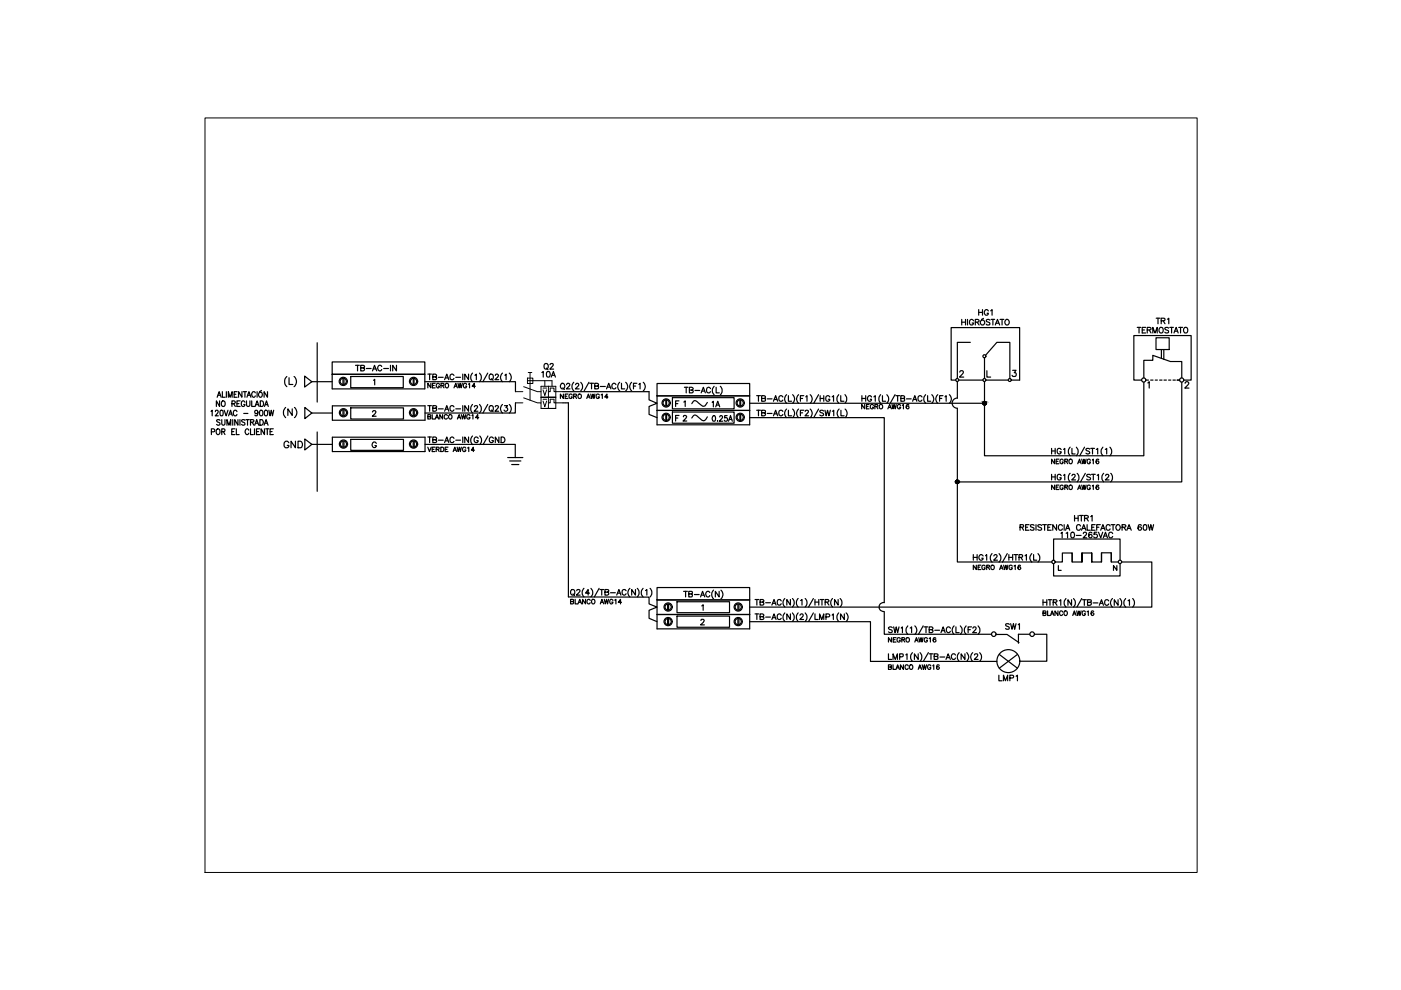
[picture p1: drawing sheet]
<svg xmlns="http://www.w3.org/2000/svg" width="297mm" height="210mm" viewBox="0 0 297 210" stroke-linecap="round" stroke-linejoin="round" font-family="sans-serif">
<defs><g id="words">
<g font-size="4.4">
<text x="114.3" y="79.7">Q2</text>
<text x="59.3" y="96.3">GND</text>
<text x="212.4" y="134.8">SW1</text>
</g>
<g font-size="4">
<text x="206.7" y="68.1">HG1</text>
<text x="244.1" y="69.8">TR1</text>
<text x="113.9" y="81.1">10A</text>
<text x="149.9" y="87.5">1A</text>
<text x="78" y="96">G</text>
</g>
</g></defs>
<!-- layer: FO-Texto -->
<g fill="none" stroke="#000" stroke-width=".25">
<path d="M75.4 77.5h.8M75.8 77.5v1.1M76.5 78h.7l.1-.3-.1-.2h-.7v1.1l.7-.1 .1-.3-.3-.2M77.7 78.1h1M79 78.6l.4-1.1 .5 1.1M79.1 78.2h.6M80.9 77.7a.44 .44 0 0 0-.5-.2 .44 .44 0 0 0-.3 .4v.3a.43 .43 0 0 0 .3 .4 .43 .43 0 0 0 .5-.3M81.4 78.1h1M82.8 77.5v1.1M84.1 77.5v1.1l-.8-1.1v1.1M90.7 79.3h.8M91.1 79.3v1.2"/>
<path d="M91.8 79.9l.7-.1 .1-.2-.3-.3h-.5v1.2l.7-.1 .1-.3-.3-.2M92.9 80h1.1M96.3 79.6a.43 .43 0 0 0-.5-.3 .43 .43 0 0 0-.4 .5v.3a.44 .44 0 0 0 .4 .4 .44 .44 0 0 0 .5-.3M96.6 80h1M98.1 79.3v1.2M99.3 79.3v1.2l-.8-1.2v1.2M100.2 79.1a1.27 1.27 0 0 0 0 1.8M100.7 79.6l.3-.3v1.2M101.7 79.1a1.27 1.27 0 0 1 0 1.8M103.4 79.1l-1 1.8M105 79.6l.1-.2a.35 .35 0 0 1 .5 0 .35 .35 0 0 1-.1 .6l-.6 .5h.8M106.5 79.1a1.18 1.18 0 0 0 0 1.8"/>
<path d="M107 79.6l.3-.3v1.2M108 79.1a1.18 1.18 0 0 1 0 1.8M203.5 78.9l.1-.3h.4l.2 .4-.8 1h.9M203.9 67.7v1.2M203.9 68.3h.8M204.7 67.7v1.2M205.1 67.7v1.2M209.2 78.6v1.4h.8M213.2 67.9l.2-.2a.58 .58 0 0 1 .6 .6 .58 .58 0 0 1-.7 .6l-.3-.4zM214.7 78.5h.7l-.4 .5a.45 .45 0 0 1 .5 .5 .45 .45 0 0 1-.4 .4 .45 .45 0 0 1-.5-.3M241.1 69.4h.8M241.5 69.4v1.2"/>
<path d="M242.2 70h.4M242.9 69.4h-.7v1.2h.7M249.9 69.4h.8M251.1 69.5a.56 .56 0 0 1 .7 .5 .56 .56 0 0 1-.7 .6l-.2-.5zM44.7 87.2l.3-.2v1.2M44.8 91.6l.7-.1v-.5l-.7-.1v1.2M45.7 87.3a.3 .3 0 0 1 .4-.3 .3 .3 0 0 1 .1 .4l-.6 .8h.7M45.9 91.1l.2-.2a.62 .62 0 0 1 .6 .6 .62 .62 0 0 1-.6 .6l-.3-.4zM46 84.2l.5-1.2 .4 1.2M46.2 83.8h.5M46.6 85v1.2l-.7-1.2v1.2M46.6 89.1l-.2-.1-.5 .1 .7 .7-.2 .4-.5-.2"/>
<path d="M46.8 87h.4l.1 .2-.1 .9h-.4l-.1-.1zM47 85.2l.2-.2a.57 .57 0 0 1 .6 .6 .57 .57 0 0 1-.7 .5l-.2-.3zM47 89l.1 1 .2 .2 .4-.2v-1M47 91.5h.6l.1-.5-.7-.1v1.2M47.1 83v1.2h.6M47.4 91.5l.3 .6M47.5 87l.4 1.2 .4-1.2M48 83v1.2M48.1 90.2v-1.2l.4 1.2 .4-1.2v1.2M48.4 84.2v-1.2l.4 1.2 .4-1.2v1.2M48.5 88.2l.4-1.2 .4 1.2M48.6 87.8h.5"/>
<path d="M49.1 91.5h.5M49.2 85.6h.4l.3-.4-.3-.2h-.4v1.2M49.3 89v1.2M49.5 85.6l.4 .6M49.6 83.6h.4M49.8 90.9h-.7v1.2h.7M50.1 90.9v1.2h.6M50.2 87.3a.39 .39 0 0 0-.4-.3 .39 .39 0 0 0-.3 .4 .45 .45 0 0 0 .1 .7 .45 .45 0 0 0 .6-.1v-.1M50.2 85.6h.5M50.3 83h-.7v1.2h.7M50.4 89v1.2l-.6-1.2v1.2M50.9 89v1.2"/>
<path d="M50.9 85h-.7v1.2h.7M51.3 83v1.2l-.7-1.2v1.2M51.5 83h.8M51.7 87.7h.9M51.9 85.3a.39 .39 0 0 0-.4-.3 .39 .39 0 0 0-.3 .5v.3a.38 .38 0 0 0 .3 .4 .38 .38 0 0 0 .4-.4h-.2M51.9 89.1l-.2-.1-.5 .1 .7 .7-.2 .4-.5-.2M51.9 83v1.2M52.1 89h.8M52.3 85v1l.3 .2 .3-.2 .1-1M52.4 84.2l.4-1.2 .4 1.2M52.5 89v1.2M52.5 83.8h.5"/>
<path d="M52.7 91.2a.39 .39 0 0 0-.4-.3 .39 .39 0 0 0-.3 .5v.3a.39 .39 0 0 0 .3 .4 .39 .39 0 0 0 .4-.3M53.1 89.5h.6l.1-.3-.2-.2h-.5v1.2M53.1 90.9v1.2h.6M53.4 85v1.2h.6M53.5 89.5l.3 .7M54 90.9v1.2M54 90.2l.4-1.2 .4 1.2M54.1 86.2l.4-1.2 .4 1.2M54.1 83.3a.39 .39 0 0 0-.4-.3 .39 .39 0 0 0-.3 .5v.3a.39 .39 0 0 0 .3 .4 .39 .39 0 0 0 .4-.3M54.2 89.7h.5M54.3 85.8h.5M54.4 91.5h.4"/>
<path d="M54.5 83v1.2M54.7 87.4a.34 .34 0 0 1-.4 .3 .34 .34 0 0 1-.2-.5 .34 .34 0 0 1 .5 0l.1 .2a.59 .59 0 0 1-.4 .8l-.3-.2M55 83.2a.48 .48 0 0 1 .6 .5 .48 .48 0 0 1-.6 .4 .59 .59 0 0 1 0-.9zM55.1 90.9h-.7v1.2h.7M55.1 89a.61 .61 0 0 1 .7 .6 .61 .61 0 0 1-.7 .6zM55.2 85a.6 .6 0 0 1 .7 .6 .6 .6 0 0 1-.7 .6zM55.2 87h.1a.62 .62 0 0 1 .4 .6 .62 .62 0 0 1-.4 .6l-.2-.2-.1-.3zM55.4 82.8l-.4 .2M56 90.2l.4-1.2 .4 1.2M56.1 86.2l.4-1.2 .4 1.2M56.1 90.9v1.2l-.7-1.2v1.2M56.2 89.7h.5"/>
<path d="M56.2 87h.1a.62 .62 0 0 1 .5 .6 .62 .62 0 0 1-.5 .6l-.2-.2-.1-.3zM56.2 85.8h.6M56.3 90.9h.7M56.7 90.9v1.2M56.7 83v1.2l-.7-1.2v1.2M57 87l.3 1.2 .2-1.2 .3 1.2 .2-1.2M57.3 91.5h.4M57.9 90.9h-.6v1.2h.6M79 87.4a.36 .36 0 0 1 .4-.3 .36 .36 0 0 1 .3 .3l-.8 .9h.8M79.2 80.6l.2-.2v1.2M90.7 94.8l.3 .9 .4-.9M90.7 88.3h.6v-.2l-.6-.2v.9h.6v-.4l-.2-.1"/>
<path d="M90.7 92.7h.8M90.7 86h.8M91.1 86v1.2M91.1 92.7v1.1M91.3 81.3v.9l-.6-.9v.9M91.6 87.9v.9h.6M91.6 95.3h.4M91.7 81.7h.4M91.8 93.2l.7-.1 .1-.2-.3-.2h-.5v1.1h.7l.1-.3-.3-.3M91.8 86.6l.6-.1 .2-.3-.2-.2h-.6v1.2l.7-.1 .1-.3-.3-.2M92.2 94.8h-.6v.9h.6M92.3 81.3h-.6v.9h.6"/>
<path d="M92.3 88.8l.4-.9 .3 .9M92.4 88.5h.5M92.5 95.3l.5-.1 .1-.3-.6-.1v.9M92.8 95.3l.3 .4M92.9 93.3h1.1M92.9 86.7h1.1M93.2 81.5a.35 .35 0 0 0-.4-.2 .35 .35 0 0 0-.3 .3 .38 .38 0 0 0 .1 .6 .38 .38 0 0 0 .6-.2v-.1h-.3M93.5 94.8a.51 .51 0 0 1 .6 .3 .51 .51 0 0 1-.2 .6h-.4zM93.5 81.7h.6v-.3l-.6-.1v.9M93.8 81.7l.3 .5M93.8 87.9v.9l-.6-.9v.9M94.3 80.5l.4-1.2 .5 1.2"/>
<path d="M94.3 93.8l.4-1.1 .5 1.1M94.3 87.2l.4-1.2 .5 1.2M94.4 95.3h.4M94.4 80.1h.6M94.4 93.5h.6M94.4 86.8h.6M94.5 81.4a.44 .44 0 0 1 .6 .3 .44 .44 0 0 1-.5 .5l-.2-.3zM94.9 88.1l-.3-.2a.45 .45 0 0 0-.4 .5 .45 .45 0 0 0 .5 .4l.2-.2M95 94.8h-.6v.9h.6M96.1 95.7l.3-.9 .4 .9M96.2 95.4h.5M96.3 82.2l.3-.9 .4 .9"/>
<path d="M96.3 92.9a.43 .43 0 0 0-.5-.2 .43 .43 0 0 0-.4 .4v.3a.44 .44 0 0 0 .4 .4 .44 .44 0 0 0 .5-.2M96.3 86.3a.44 .44 0 0 0-.5-.3 .44 .44 0 0 0-.4 .4v.3a.43 .43 0 0 0 .4 .5 .43 .43 0 0 0 .5-.3M96.4 81.9h.4M96.6 93.3h1M96.6 86.7h1M96.9 94.8l.2 .9 .3-.9 .2 .9 .2-.9M97 88.8l.4-.9 .3 .9M97.1 81.3l.3 .9 .2-.9 .2 .9 .2-.9M97.1 88.5h.5M97.8 87.9l.3 .9 .2-.9 .2 .9 .2-.9M98.1 86v1.2M98.1 92.7v1.1"/>
<path d="M98.7 95a.39 .39 0 0 0-.5 0 .39 .39 0 0 0 0 .6 .39 .39 0 0 0 .5-.1v-.1h-.2M98.9 81.5a.38 .38 0 0 0-.5-.2 .38 .38 0 0 0-.2 .6 .34 .34 0 0 0 .4 .3 .34 .34 0 0 0 .3-.3h-.2M99.1 95l.3-.2v.9M99.3 81.5l.3-.2v.9M99.3 92.7v1.1l-.8-1.1v1.1M99.3 86v1.2l-.8-1.2v1.2M99.6 88.1a.35 .35 0 0 0-.4-.2 .35 .35 0 0 0-.2 .4v.2a.34 .34 0 0 0 .3 .3 .34 .34 0 0 0 .3-.3h-.2M100.1 88.1l.2-.2v.9M100.2 92.4a1.27 1.27 0 0 0 0 1.9M100.2 85.8a1.27 1.27 0 0 0 0 1.8M100.6 86.3a.36 .36 0 0 1 .3-.3 .36 .36 0 0 1 .3 .2l-.7 1h.8M100.6 95.4h-.7l.5-.6v.9"/>
<path d="M100.8 81.9h-.7l.5-.6v.9M101.4 92.9a.43 .43 0 0 0-.5-.2 .43 .43 0 0 0-.4 .4v.3a.42 .42 0 0 0 .5 .4 .42 .42 0 0 0 .4-.4h-.3M101.5 88.5h-.7l.5-.6v.9M101.7 85.8a1.27 1.27 0 0 1 0 1.8M101.7 92.4a1.27 1.27 0 0 1 0 1.9M103.4 85.8l-1 1.8M103.4 92.4l-1 1.9M103.9 86h.1a.56 .56 0 0 1 .6 .6 .56 .56 0 0 1-.7 .5l-.2-.4zM104.2 80.3l.3 .3M104.2 86.9l.3 .4M104.6 92.9a.43 .43 0 0 0-.5-.2 .43 .43 0 0 0-.4 .4v.3a.42 .42 0 0 0 .5 .4 .42 .42 0 0 0 .4-.4h-.3M105 86.3l.1-.3h.3l.3 .3-.8 .9h.8"/>
<path d="M105.8 92.7v1.1l-.8-1.1v1.1M106.2 92.7a.65 .65 0 0 1 .8 .3 .65 .65 0 0 1-.2 .8h-.6zM106.5 85.8a1.18 1.18 0 0 0 0 1.8M107 86h.6l-.3 .4a.39 .39 0 0 1 .3 .4 .39 .39 0 0 1-.3 .4 .39 .39 0 0 1-.4-.3M108 85.8a1.18 1.18 0 0 1 0 1.8M119.3 82.2l.4 .4M119.5 83.6v.9l-.7-.9v.9M119.8 84h.4M120.1 81.6l.2-.3 .5 .1v.3l-.7 .8h.7M120.4 83.6h-.6v.9h.6M121.3 83.8l-.2-.2a.45 .45 0 0 0-.5 .4 .45 .45 0 0 0 .6 .4l.1-.3h-.2M121.6 84h.6v-.4h-.6v.9"/>
<path d="M121.7 81.1a1.27 1.27 0 0 0 0 1.8M121.9 84l.3 .5M122 81.6l.3-.3h.2l.2 .2-.7 1h.8M123.1 81.1a1.27 1.27 0 0 1 0 1.8M124.4 84.5l.3-.9 .4 .9M124.5 84.2h.5M124.9 81.1l-1 1.8M125 81.3h.8M125.3 83.6l.2 .9 .2-.9 .2 .9 .2-.9M125.4 81.3v1.2M126.1 81.9l.8-.2v-.3l-.8-.1v1.2l.8-.1v-.5h-.3M127.1 83.8a.35 .35 0 0 0-.4-.3 .35 .35 0 0 0-.3 .4v.2a.34 .34 0 0 0 .3 .4 .34 .34 0 0 0 .4-.4h-.3"/>
<path d="M127.3 81.9h1M127.5 83.7l.2-.1v.9M128.6 82.5l.5-1.2 .4 1.2M128.8 82.1h.6M128.9 84.2h-.7l.5-.6v.9M130.6 81.6a.43 .43 0 0 0-.5-.3 .43 .43 0 0 0-.4 .4v.3a.44 .44 0 0 0 .4 .5 .44 .44 0 0 0 .5-.3M131.4 81.1a1.18 1.18 0 0 0 0 1.8M131.8 81.3v1.2h.6M132.7 81.1a1.18 1.18 0 0 1 0 1.8M133.9 81.1a1.18 1.18 0 0 0 0 1.8M134.3 81.9h.5M135 81.3h-.7v1.2"/>
<path d="M135.5 81.5l.2-.2v1.2M136.4 81.1a1.18 1.18 0 0 1 0 1.8M145.1 82.1h.8M145.5 82.1v1.2M146.2 82.7h.5l.3-.3-.3-.3h-.5v1.2l.7-.1 .1-.3-.3-.2M147.3 82.8h1.1M148.7 83.3l.4-1.2 .4 1.2M148.8 82.9h.6M150.7 82.4a.43 .43 0 0 0-.5-.3 .43 .43 0 0 0-.4 .5v.3a.44 .44 0 0 0 .4 .4 .44 .44 0 0 0 .5-.3M151.4 81.9a1.27 1.27 0 0 0 0 1.8M151.8 82.1v1.2h.7M152.7 81.9a1.27 1.27 0 0 1 0 1.8"/>
<path d="M160.4 87h.8M160.4 83.9h.8M160.8 83.9v1.2M160.8 87v1.2M161.5 87.5h.7v-.4l-.7-.1v1.2l.7-.2v-.3l-.2-.2M161.5 84.5l.7-.1v-.4l-.2-.1h-.5v1.2l.7-.1v-.4l-.2-.1M162.7 87.7h1M162.7 84.6h1M164 88.2l.5-1.2 .4 1.2M164 85.1l.5-1.2 .4 1.2M164.2 87.7h.5M164.2 84.7h.5"/>
<path d="M166 87.2a.44 .44 0 0 0-.5-.2 .44 .44 0 0 0-.4 .4v.3a.43 .43 0 0 0 .4 .5 .43 .43 0 0 0 .5-.3M166 84.2a.43 .43 0 0 0-.5-.3 .43 .43 0 0 0-.4 .5v.3a.44 .44 0 0 0 .4 .4 .44 .44 0 0 0 .5-.3M166.8 86.7a1.18 1.18 0 0 0 0 1.8M166.8 83.7a1.18 1.18 0 0 0 0 1.8M167.2 87v1.2h.6M167.2 83.9v1.2h.6M168 86.7a1.18 1.18 0 0 1 0 1.8M168 83.7a1.18 1.18 0 0 1 0 1.8M169.3 86.7a1.18 1.18 0 0 0 0 1.8M169.3 83.7a1.18 1.18 0 0 0 0 1.8M169.7 84.5h.5M169.7 87.5h.5"/>
<path d="M170.4 87h-.7v1.2M170.4 83.9h-.7v1.2M170.7 87.2l.2-.2 .5 .1v.3l-.7 .8h.7M170.8 84.1l.3-.2v1.2M171.8 86.7a1.18 1.18 0 0 1 0 1.8M171.8 83.7a1.18 1.18 0 0 1 0 1.8M173.6 86.7l-1.1 1.8M173.6 83.7l-1.1 1.8M173.9 84.5h.8M173.9 83.9v1.2M174.6 87.2l-.3-.2-.5 .2 .1 .2 .7 .4v.2l-.3 .2-.5-.2M174.7 83.9v1.2"/>
<path d="M174.9 87l.3 1.2 .3-1.2 .3 1.2 .3-1.2M175.9 84.2a.43 .43 0 0 0-.5-.3 .43 .43 0 0 0-.3 .5v.3a.42 .42 0 0 0 .4 .4 .42 .42 0 0 0 .4-.4h-.3M176.4 84.1l.3-.2v1.2M176.5 87.2l.3-.2v1.2M177.8 83.7a1.27 1.27 0 0 0 0 1.8M177.9 86.7a1.18 1.18 0 0 0 0 1.8M178.3 83.9v1.2h.6M178.3 87v1.2h.7M179.1 83.7a1.27 1.27 0 0 1 0 1.8M179.2 86.7a1.18 1.18 0 0 1 0 1.8M182.7 84.5h.8M182.7 83.9v1.2"/>
<path d="M183.3 85.8v.9l-.6-.9v.9M183.5 83.9v1.2M183.7 86.2h.4M184.3 85.8h-.6v.9h.6M184.8 84.2a.43 .43 0 0 0-.5-.3 .43 .43 0 0 0-.4 .5v.3a.42 .42 0 0 0 .4 .4 .42 .42 0 0 0 .5-.4h-.3M185.2 86l-.2-.2a.45 .45 0 0 0-.5 .4 .45 .45 0 0 0 .6 .4l.1-.3h-.2M185.3 84.1l.3-.2v1.2M185.5 86.2l.5-.1 .1-.2-.2-.1h-.4v.9M185.8 86.2l.3 .5M186.7 83.7a1.27 1.27 0 0 0 0 1.8M187.1 83.9v1.2h.7M188 83.7a1.27 1.27 0 0 1 0 1.8"/>
<path d="M188.2 86.7l.4-.9 .4 .9M188.4 86.4h.4M189.1 85.8l.2 .9 .3-.9 .2 .9 .2-.9M189.8 83.7l-1 1.8M189.9 83.9h.8M190.3 83.9v1.2M191 86a.38 .38 0 0 0-.5-.2 .38 .38 0 0 0-.3 .3v.2a.36 .36 0 0 0 .4 .4 .36 .36 0 0 0 .4-.4h-.3M191 84.5l.8-.1v-.4l-.3-.1h-.5v1.2l.8-.1v-.4l-.3-.1M191.3 85.9l.2-.1v.9M192.2 84.6h1M192.7 85.9l-.2-.1a.45 .45 0 0 0-.4 .4 .45 .45 0 0 0 .5 .4h.1a.3 .3 0 0 0-.2-.5 .3 .3 0 0 0-.4 .3M193.5 85.1l.5-1.2 .4 1.2"/>
<path d="M193.7 84.7h.5M195.5 84.2a.43 .43 0 0 0-.5-.3 .43 .43 0 0 0-.4 .5v.3a.44 .44 0 0 0 .4 .4 .44 .44 0 0 0 .5-.3M196.2 83.7a1.27 1.27 0 0 0 0 1.8M196.7 83.9v1.2h.6M197.6 83.7a1.18 1.18 0 0 1 0 1.8M198.8 83.7a1.18 1.18 0 0 0 0 1.8M199.2 84.5h.5M199.9 83.9h-.7v1.2M200.3 84.1l.3-.2v1.2M201.3 83.7a1.18 1.18 0 0 1 0 1.8M223 95.1v1.2M223 95.6h.7"/>
<path d="M223.6 97.4v.9l-.6-.9v.9M223.7 95.1v1.2M223.9 97.8h.4M224.5 97.4h-.6v.9h.6M225 95.3a.44 .44 0 0 0-.5-.2 .44 .44 0 0 0-.4 .4v.3a.43 .43 0 0 0 .5 .5 .43 .43 0 0 0 .4-.5h-.3M225.4 97.6a.38 .38 0 0 0-.5-.2 .38 .38 0 0 0-.2 .5 .34 .34 0 0 0 .4 .4 .34 .34 0 0 0 .3-.4h-.2M225.5 95.3l.2-.2v1.2M225.7 97.8h.6v-.4h-.6v.9M226 97.8l.4 .5M226.7 97.5a.44 .44 0 0 1 .7 .3 .44 .44 0 0 1-.6 .5l-.2-.4zM226.9 94.8a1.27 1.27 0 0 0 0 1.8M227.3 95.1v1.2h.7"/>
<path d="M228.2 94.8a1.27 1.27 0 0 1 0 1.8M228.5 98.3l.4-.9 .3 .9M228.6 98h.5M229.3 97.4l.3 .9 .2-.9 .2 .9 .3-.9M229.9 94.8l-1 1.8M231 95.2l-.3-.1-.5 .1 .1 .2 .7 .5v.2l-.3 .2-.5-.2M231.2 97.6l-.1-.1a.44 .44 0 0 0-.6 .3 .44 .44 0 0 0 .5 .5l.2-.4h-.2M231.3 95.1h.8M231.6 97.5l.2-.1v.9M231.6 95.1v1.2M232.4 95.3l.3-.2v1.2M232.9 97.5v-.1a.48 .48 0 0 0-.6 .3 .48 .48 0 0 0 .3 .6 .3 .3 0 0 0 .4-.2 .3 .3 0 0 0-.3-.4 .3 .3 0 0 0-.3 .3"/>
<path d="M233.8 94.8a1.27 1.27 0 0 0 0 1.8M234.3 95.3l.3-.2v1.2M235.3 94.8a1.27 1.27 0 0 1 0 1.8M243.4 81.2l.3-.3v1.4M251.3 81.3l.2-.4h.3l.2 .3-.2 .4-.6 .7h.9M206.4 117.6v1.2M206.4 118.2h.8M207 119.8v1l-.6-1v1M207.2 117.6v1.2M208 119.8h-.6v1h.6M208.4 117.9a.46 .46 0 0 0-.5-.3 .46 .46 0 0 0-.4 .5v.2a.44 .44 0 0 0 .5 .5 .44 .44 0 0 0 .4-.5h-.3M208.9 117.8l.3-.2v1.2"/>
<path d="M210.3 117.4a1.27 1.27 0 0 0 0 1.8M210.7 117.9l.3-.3h.2l.2 .2-.7 1h.8M211.8 117.4a1.27 1.27 0 0 1 0 1.8M212.8 119.8l.2 1 .3-1 .2 1 .2-1M213.6 117.4l-1.1 1.8M213.9 118.2h.8M213.9 117.6v1.2M214.7 117.6v1.2M215 117.6h.8M215.4 117.6v1.2M216.1 118.2l.6-.1 .1-.4-.7-.1v1.2M216.3 111.8l.6-.1v-.4l-.6-.1v1.2"/>
<path d="M216.4 120l-.2-.2a.45 .45 0 0 0-.4 .5 .45 .45 0 0 0 .5 .4l.1-.2-.1-.3h-.3l-.2 .3M216.4 118.2l.4 .6M216.6 111.8l.4 .6M217.3 117.8l.3-.2v1.2M217.5 111.8h.4M218.2 111.2h-.7v1.2h.7M218.8 117.4a1.18 1.18 0 0 0 0 1.8M219.1 117.6v1.2h.7M219.2 111.4l-.2-.2-.4 .1v.4l.5 .2 .1 .4-.2 .1-.5-.1M219.7 111.2v1.2M220.1 117.4a1.27 1.27 0 0 1 0 1.8M220.8 111.4l-.3-.2-.5 .2 .2 .3 .6 .4v.2l-.3 .1-.5-.1"/>
<path d="M221.1 111.2h.8M221.5 111.2v1.2M222.2 111.8h.4M222.9 111.2h-.7v1.2h.7M223 100.6v1.2M223 101.1h.7M223.6 102.9v.9l-.6-.9v.9M223.7 100.6v1.2M223.9 103.3h.4M224 111.2v1.2l-.8-1.2v1.2M224.5 102.9h-.6v.9h.6M224.9 113.1l.3-.3v1.2"/>
<path d="M225 100.9a.48 .48 0 0 0-.7-.3 .48 .48 0 0 0-.2 .7 .43 .43 0 0 0 .5 .5 .43 .43 0 0 0 .4-.5h-.3M225.2 111.5a.48 .48 0 0 0-.6-.2 .48 .48 0 0 0-.2 .7 .43 .43 0 0 0 .3 .4 .43 .43 0 0 0 .5-.3M225.4 103.1a.35 .35 0 0 0-.4-.2 .35 .35 0 0 0-.3 .3v.2a.34 .34 0 0 0 .4 .4 .34 .34 0 0 0 .3-.4h-.2M225.5 100.8l.2-.2v1.2M225.6 111.2v1.2M225.7 103.3l.6-.1 .1-.2-.7-.1v.9M225.9 112.4l.5-1.2 .4 1.2M226 113.1l.3-.3v1.2M226 103.3l.4 .5M226.1 112h.5M226.9 100.4a1.26 1.26 0 0 0 0 1.8M227.2 112.9a.59 .59 0 0 1 .7 .4 .59 .59 0 0 1-.4 .7l-.4-.2z"/>
<path d="M227.3 100.9l.1-.3h.5v.4l-.7 .8h.8M227.8 109.3v1.2M227.8 109.9h.8M228.2 113.5h1M228.4 100.4a1.26 1.26 0 0 1 0 1.8M228.5 103.8l.4-.9 .3 .9M228.6 109.3v1.2M228.6 103.5h.5M228.9 109.3h.8M229.1 111.5a.48 .48 0 0 0-.7-.2 .48 .48 0 0 0-.2 .7 .43 .43 0 0 0 .4 .4 .43 .43 0 0 0 .5-.3M229.3 109.3v1.2M229.3 112.4l.5-1.2 .4 1.2"/>
<path d="M229.3 102.9l.3 .9 .2-.9 .2 .9 .3-.9M229.5 112h.6M229.7 113.1l.2-.3 .4 .2v.3l-.7 .7h.8M229.9 109.9l.8-.1v-.4l-.8-.1v1.2M230.1 100.4l-1 1.8M230.4 109.9l.3 .6M230.5 111.2v1.2h.7M231.2 103.1l-.2-.2a.45 .45 0 0 0-.5 .5 .45 .45 0 0 0 .5 .3l.2-.3h-.2M231.2 100.7l-.3-.1-.5 .1 .1 .3 .7 .4v.2l-.3 .2-.5-.2M231.3 109.5l.2-.2v1.2M231.4 100.6h.8M231.5 111.8h.4"/>
<path d="M231.5 113l-.2-.2a.58 .58 0 0 0-.5 .7 .58 .58 0 0 0 .6 .5 .37 .37 0 0 0 0-.6 .37 .37 0 0 0-.6 .3M231.6 103l.2-.1v.9M231.8 100.6v1.2M232.2 111.2h-.7v1.2h.7M232.5 111.8h.5M232.6 112.8h-.6l-.1 .6a.43 .43 0 0 1 .7-.1 .43 .43 0 0 1-.1 .7 .43 .43 0 0 1-.6-.2M232.6 100.8l.3-.2v1.2M232.9 112.8l.5 1.2 .4-1.2M232.9 103l-.2-.1a.45 .45 0 0 0-.3 .5 .45 .45 0 0 0 .5 .3 .3 .3 0 0 0-.1-.5 .3 .3 0 0 0-.4 .3M233.3 111.2h-.8v1.2M233.4 112.4l.4-1.2 .5 1.2M233.5 112h.6"/>
<path d="M233.9 114l.5-1.2 .4 1.2M234 100.4a1.26 1.26 0 0 0 0 1.8M234.1 113.7h.5M234.4 100.9l.2-.3 .5 .2-.2 .4-.6 .6h.8M235.4 111.5a.48 .48 0 0 0-.7-.2 .48 .48 0 0 0-.2 .7 .43 .43 0 0 0 .4 .4 .43 .43 0 0 0 .5-.3M235.5 100.4a1.26 1.26 0 0 1 0 1.8M235.6 111.2h.8M235.9 113.1a.48 .48 0 0 0-.6-.2 .48 .48 0 0 0-.2 .7 .43 .43 0 0 0 .3 .4 .43 .43 0 0 0 .5-.3M236 111.2v1.2M236.7 111.4a.52 .52 0 0 1 .8 .4 .52 .52 0 0 1-.8 .5l-.1-.3zM237.9 111.8l.7-.1 .1-.3-.1-.1-.7-.1v1.2M238.3 111.8l.4 .6"/>
<path d="M238.9 112.4l.5-1.2 .4 1.2M239.1 112h.6M242 111.4l-.1-.1a.59 .59 0 0 0-.7 .4 .59 .59 0 0 0 .4 .7 .36 .36 0 0 0 .4-.3 .36 .36 0 0 0-.3-.4 .36 .36 0 0 0-.4 .3M242.6 111.3l.1-.1a.62 .62 0 0 1 .5 .6 .62 .62 0 0 1-.5 .6l-.3-.2zM243.4 111.2l.3 1.2 .3-1.2 .3 1.2 .3-1.2M121 127.5h.5l.1-.3-.6-.1v.9h.5l.1-.3-.2-.2M121.2 125h.1a.56 .56 0 0 1 .6 .6 .56 .56 0 0 1-.7 .5l-.2-.4zM121.5 125.9l.3 .4M121.9 127.1v.9h.6M122.3 125.3l.1-.3h.3l.2 .1 .1 .2-.8 .9h.8M122.5 128l.4-.9 .4 .9M122.7 127.7h.4"/>
<path d="M123.8 124.7a1.27 1.27 0 0 0 0 1.9M124.1 127.1v.9l-.6-.9v.9M125 125.8h-.9l.6-.8v1.2M125.1 127.3a.38 .38 0 0 0-.5-.2 .38 .38 0 0 0-.2 .6 .35 .35 0 0 0 .3 .3 .35 .35 0 0 0 .4-.2M125.3 124.7a1.27 1.27 0 0 1 0 1.9M125.5 127.2a.44 .44 0 0 1 .7 .3 .44 .44 0 0 1-.6 .5l-.2-.3zM127 124.7l-1 1.9M127.2 125h.8M127.3 128l.3-.9 .4 .9M127.4 127.7h.4M127.6 125v1.2M128.1 127.1l.2 .9 .3-.9 .2 .9 .2-.9"/>
<path d="M128.3 125.5h.6l.1-.4-.7-.1v1.2l.7-.1 .1-.3-.3-.3M129.4 125.7h1.1M129.9 127.3a.38 .38 0 0 0-.5-.2 .38 .38 0 0 0-.1 .6 .34 .34 0 0 0 .3 .4 .34 .34 0 0 0 .3-.4h-.2M130.3 127.2l.3-.1v.9M130.8 126.2l.4-1.2 .4 1.2M130.9 125.8h.6M131.8 127.7h-.7l.5-.6v.9M132.7 125.3a.44 .44 0 0 0-.4-.3 .44 .44 0 0 0-.4 .4v.3a.43 .43 0 0 0 .3 .5 .43 .43 0 0 0 .5-.3M133.5 124.7a1.18 1.18 0 0 0 0 1.9M134.7 125v1.2l-.8-1.2v1.2M135.1 124.7a1.27 1.27 0 0 1 0 1.9M136.3 124.7a1.27 1.27 0 0 0 0 1.9"/>
<path d="M136.8 125.2l.3-.2v1.2M137.8 124.7a1.27 1.27 0 0 1 0 1.9M160.1 127.1h.8M160.5 127.1v1.2M161.1 127.7l.7-.1 .2-.3-.2-.1-.7-.1v1.2h.7l.2-.4-.3-.2M162.3 127.8h1.1M163.6 128.3l.5-1.2 .4 1.2M163.8 127.9h.6M165.6 127.4a.48 .48 0 0 0-.6-.2 .48 .48 0 0 0-.2 .6 .43 .43 0 0 0 .3 .5 .43 .43 0 0 0 .5-.3M166.4 126.9a1.21 1.21 0 0 0 0 1.8M167.6 127.1v1.2l-.8-1.2v1.2M168 126.9a1.21 1.21 0 0 1 0 1.8"/>
<path d="M169.2 126.9a1.21 1.21 0 0 0 0 1.8M169.7 127.3l.3-.2v1.2M170.7 126.9a1.21 1.21 0 0 1 0 1.8M172.5 126.9l-1.1 1.8M172.8 127.7h.8M172.8 127.1v1.2M173.6 127.1v1.2M173.9 127.1h.8M174.3 127.1v1.2M174.9 127.7l.7-.1 .2-.3-.2-.1-.7-.1v1.2M175.3 127.7l.5 .6M176.5 126.9a1.21 1.21 0 0 0 0 1.8"/>
<path d="M177.7 127.1v1.2l-.8-1.2v1.2M178.1 126.9a1.21 1.21 0 0 1 0 1.8M188.4 138.6v1.2h.7M189 135.2v.9l-.6-.9v.9M189.2 133.1l-.3-.2-.5 .2 .1 .3 .7 .4-.3 .3-.5-.1M189.3 139.8v-1.2l.5 1.2 .5-1.2v1.2M189.4 135.6h.4M189.5 132.9l.3 1.2 .2-1.2 .3 1.2 .3-1.2M190 135.2h-.6v.9h.6M190.7 139.3l.7-.1 .1-.5-.8-.1v1.2M190.9 135.4a.38 .38 0 0 0-.5-.2 .38 .38 0 0 0-.2 .5 .34 .34 0 0 0 .3 .4 .34 .34 0 0 0 .4-.4h-.2M191.1 133.2l.2-.3v1.2"/>
<path d="M191.2 135.6h.5l.1-.2-.6-.2v.9M191.5 135.6l.3 .5M192.1 138.8l.2-.2v1.2M192.5 132.7a1.27 1.27 0 0 0 0 1.8M193 133.2l.3-.3v1.2M193.4 138.4a1.27 1.27 0 0 0 0 1.8M194 136.1l.3-.9 .4 .9M194 132.7a1.18 1.18 0 0 1 0 1.8M194.1 135.8h.4M194.7 138.6v1.2l-.8-1.2v1.2M194.8 135.2l.2 .9 .3-.9 .2 .9 .2-.9M195.1 138.4a1.27 1.27 0 0 1 0 1.8"/>
<path d="M195.7 132.7l-1 1.8M195.9 132.9h.8M196.3 132.9v1.2M196.6 135.4a.4 .4 0 0 0-.5 0 .4 .4 0 0 0 0 .6 .4 .4 0 0 0 .5-.1v-.2h-.2M196.8 138.4l-1 1.8M197 135.4l.3-.2v.9M197 133.5h.7l.1-.3-.3-.3h-.5v1.2l.7-.1 .1-.3-.3-.2M197 138.6h.8M197.4 138.6v1.2M198.1 139.2l.7-.1v-.4l-.7-.1v1.2l.7-.1v-.4l-.2-.1M198.2 133.6h1M198.4 135.3l-.1-.1a.42 .42 0 0 0-.5 .4 .42 .42 0 0 0 .5 .5 .29 .29 0 0 0 0-.5 .29 .29 0 0 0-.4 .2"/>
<path d="M199.3 139.3h1M199.5 134.1l.5-1.2 .4 1.2M199.7 133.7h.5M200.6 139.8l.4-1.2 .5 1.2M200.8 139.4h.5M201.5 133.2a.43 .43 0 0 0-.5-.3 .43 .43 0 0 0-.4 .5v.3a.43 .43 0 0 0 .4 .4 .43 .43 0 0 0 .5-.3M202.3 132.7a1.18 1.18 0 0 0 0 1.8M202.6 138.9a.52 .52 0 0 0-.7-.1 .52 .52 0 0 0-.1 .7 .52 .52 0 0 0 .7 .1l.1-.1M202.7 132.9v1.2h.7M203.4 138.4a1.27 1.27 0 0 0 0 1.8M203.6 132.7a1.27 1.27 0 0 1 0 1.8M204.6 138.6v1.2l-.8-1.2v1.2"/>
<path d="M204.8 132.7a1.27 1.27 0 0 0 0 1.8M205 138.4a1.18 1.18 0 0 1 0 1.8M205.3 133.5h.4M206 132.9h-.7v1.2M206.2 138.4a1.18 1.18 0 0 0 0 1.8M206.3 133.2l.2-.3h.2l.3 .3-.8 .9h.8M206.6 138.9a.36 .36 0 0 1 .3-.3 .36 .36 0 0 1 .4 .2l-.1 .3-.6 .7h.8M207.4 132.7a1.27 1.27 0 0 1 0 1.8M207.4 120.3h.3M207.7 138.4a1.27 1.27 0 0 1 0 1.8M208.9 120a.38 .38 0 0 0-.6-.1 .38 .38 0 0 0-.1 .5 .34 .34 0 0 0 .3 .4 .34 .34 0 0 0 .4-.4h-.3M209.2 120.3l.5-.1 .1-.2-.6-.2v1"/>
<path d="M209.5 120.3l.3 .5M211.9 120.8l.4-1 .4 1M212.1 120.5h.4M214.6 120a.38 .38 0 0 0-.5-.1 .38 .38 0 0 0-.2 .5 .34 .34 0 0 0 .4 .4 .34 .34 0 0 0 .3-.4h-.2M215 120l.3-.2v1M221.1 130l.6-.1v-.3l-.6-.1v1l.6-.1 .1-.2-.2-.2M221.1 127.7h.8M221.1 127.2v1.1M221.9 127.2v1.1M222.1 129.5v1h.6M222.2 127.2h.8M222.6 127.2v1.1"/>
<path d="M222.7 130.5l.4-1 .4 1M222.9 130.2h.4M223.3 127.7h.7l.1-.3-.1-.2h-.7v1.1M223.7 127.7l.4 .6M224.3 129.5v1l-.6-1v1M224.6 127.4l.3-.2v1.1M225.3 129.8a.38 .38 0 0 0-.5-.2 .38 .38 0 0 0-.2 .5 .34 .34 0 0 0 .3 .4 .34 .34 0 0 0 .4-.3M225.7 129.7a.44 .44 0 0 1 .6 .3 .44 .44 0 0 1-.6 .5l-.1-.4zM226 126.9a1.27 1.27 0 0 0 0 1.8M227.2 127.2v1.1l-.8-1.1v1.1M227.4 130.5l.4-1 .4 1M227.6 130.2h.4"/>
<path d="M227.6 126.9a1.27 1.27 0 0 1 0 1.8M228.3 129.5l.2 1 .3-1 .2 1 .2-1M229.3 126.9l-1 1.8M229.5 127.2h.8M229.9 127.2v1.1M230.1 129.8v-.1a.44 .44 0 0 0-.7 .3 .44 .44 0 0 0 .6 .5l.1-.4h-.2M230.5 129.7l.2-.2v1M230.6 127.7h.7v-.5h-.7v1.1l.7-.1v-.4l-.2-.1M231.8 127.8h1M231.9 129.7l-.1-.1a.48 .48 0 0 0-.6 .3 .48 .48 0 0 0 .4 .6l.3-.2a.29 .29 0 0 0-.2-.4 .29 .29 0 0 0-.4 .3M233.1 128.3l.4-1.1 .5 1.1M233.2 127.9h.6"/>
<path d="M235.1 127.4a.44 .44 0 0 0-.5-.2 .44 .44 0 0 0-.4 .4v.3a.43 .43 0 0 0 .4 .4 .43 .43 0 0 0 .5-.3M235.9 126.9a1.18 1.18 0 0 0 0 1.8M237.1 127.2v1.1l-.9-1.1v1.1M237.4 126.9a1.27 1.27 0 0 1 0 1.8M238.7 126.9a1.27 1.27 0 0 0 0 1.8M239.2 127.4l.3-.2v1.1M240.1 126.9a1.27 1.27 0 0 1 0 1.8M188.4 141.4h.5l.1-.4h-.6v.9l.6-.1v-.2l-.2-.2M189.3 141v.9h.6M190 141.9l.3-.9 .4 .9M190.1 141.6h.5M191.5 141v.9l-.6-.9v.9"/>
<path d="M192.6 141.2a.38 .38 0 0 0-.6-.2 .38 .38 0 0 0-.1 .5 .34 .34 0 0 0 .3 .4 .34 .34 0 0 0 .4-.2M192.9 141.1a.44 .44 0 0 1 .7 .3 .44 .44 0 0 1-.6 .5l-.2-.4zM194.7 141.9l.3-.9 .4 .9M194.8 141.6h.5M195.5 141l.3 .9 .2-.9 .2 .9 .3-.9M197.3 141.2v-.1a.44 .44 0 0 0-.7 .3 .44 .44 0 0 0 .6 .5l.1-.4h-.2M197.8 141.2l.2-.2v.9M199.1 141.1v-.1a.48 .48 0 0 0-.6 .3 .48 .48 0 0 0 .3 .6l.3-.1a.29 .29 0 0 0-.2-.4 .29 .29 0 0 0-.3 .2M211.8 143.2v1.1h.7M212.8 144.3v-1.1l.4 1.1 .4-1.1v1.1M214.1 143.7h.7l.1-.3-.1-.2h-.7v1.1M215.4 143.4l.3-.2v1.1"/>
<circle cx="104.1" cy="79.9" r=".56"/>
<circle cx="95.5" cy="88.3" r=".43"/>
<circle cx="122.9" cy="84" r=".44"/>
<circle cx="186.8" cy="86.2" r=".44"/>
<circle cx="227" cy="103.3" r=".43"/>
<circle cx="192.5" cy="135.6" r=".44"/>
<circle cx="210.4" cy="120.3" r=".44"/>
</g>
<!-- layer: FO-Titulo -->
<g fill="none" stroke="#000" stroke-width=".25">
<path d="M143.2 85.6h.5M143.2 88.6h.5M144 85h-.8v1.2M144 88.1h-.8v1.2M144.9 88.4l.2-.3 .5 .2-.2 .4-.6 .6h.8M145 85.2l.3-.2v1.2M151.2 88.2l.1-.1a.68 .68 0 0 1 .1 1.2h-.2l-.2-.5zM152.1 89.2h.1M152.6 88.4l.2-.3h.2l.2 .4-.7 .8h.7M154.2 88.1h-.5l-.1 .5a.37 .37 0 0 1 .6 0 .37 .37 0 0 1-.1 .6 .37 .37 0 0 1-.5-.1M154.5 89.3l.4-1.2 .4 1.2M154.6 88.9h.5"/>
<path d="M144.9 125.4h.8M145.4 125.4v1.2M146 125.9h.7l.1-.4-.8-.1v1.2l.7-.1 .1-.3-.3-.3M147.2 126.1h1M148.5 126.6l.5-1.2 .4 1.2M148.6 131.6l.1-.3h.3l.3 .3-.8 .9h.8M148.7 126.2h.6M148.8 128.5l.3-.3v1.2M150.5 125.6a.44 .44 0 0 0-.5-.2 .44 .44 0 0 0-.4 .4v.3a.43 .43 0 0 0 .4 .5 .43 .43 0 0 0 .5-.3M151.3 125.1a1.27 1.27 0 0 0 0 1.8M152.5 125.4v1.2l-.8-1.2v1.2M152.9 125.1a1.18 1.18 0 0 1 0 1.8"/>
</g>
<!-- layer: EL-componentes -->
<g fill="none" stroke="#000" stroke-width=".25">
<path d="M67.3 72.7v12.5M70.4 76.7h19.7v2.7h-19.7zM70.4 79.4h19.7v3.1h-19.7zM74.4 79.8h11.1v2.4h-11.1zM205.7 72.6h-2.7v7.6M208.7 75.8v4.4M209 75.3l2.4-2.7h2.7v7.7M245.1 71.6h2.8v2.5h-2.8zM246.2 74.1v1.9M246.7 74.1v2.1M67.3 91.6v12.6M70.5 86h19.6v3.1h-19.6z"/>
<path d="M70.5 92.7h19.6v3h-19.6zM72.3 87.1l.4-.2v1.3a.66 .66 0 0 1-.4-1.1zM72.7 80.2a.66 .66 0 0 0-.6 .7 .66 .66 0 0 0 .6 .6M72.7 80.2v1.3M72.7 93.5v1.4M72.7 93.5a.66 .66 0 0 0-.5 .7 .66 .66 0 0 0 .5 .6M72.9 80.2a.66 .66 0 0 1 .5 .7 .66 .66 0 0 1-.5 .6M72.9 86.9a.66 .66 0 0 1 .6 .6 .66 .66 0 0 1-.6 .7zM72.9 93.5a.66 .66 0 0 1 .6 .7 .66 .66 0 0 1-.6 .6M72.9 80.2v1.3M72.9 93.5v1.4M74.4 86.5h11.1v2.3h-11.1z"/>
<path d="M74.4 93.2h11.1v2.3h-11.1zM87.6 80.2a.66 .66 0 0 0-.6 .7 .66 .66 0 0 0 .6 .6M87.6 86.9a.66 .66 0 0 0-.6 .6 .66 .66 0 0 0 .6 .7M87.6 93.5a.66 .66 0 0 0-.6 .7 .66 .66 0 0 0 .6 .6M87.6 80.2v1.3M87.6 86.9v1.3M87.6 93.5v1.4M87.8 80.2a.66 .66 0 0 1 .5 .7 .66 .66 0 0 1-.5 .6zM87.8 86.9a.66 .66 0 0 1 .5 .6 .66 .66 0 0 1-.5 .7M87.8 93.5a.66 .66 0 0 1 .5 .7 .66 .66 0 0 1-.5 .6M87.8 86.9v1.3M87.8 93.5v1.4"/>
<path d="M139.3 81.3h19.6v2.6h-19.6zM139.3 83.9h19.6v6.2h-19.6zM139.3 87h19.6M141.1 87.8a.66 .66 0 0 0-.5 .7 .66 .66 0 0 0 .5 .6M141.2 84.8l-.1 1.3a.66 .66 0 0 1-.5-.7 .66 .66 0 0 1 .5-.6M141.2 87.9v1.3M141.3 87.8a.66 .66 0 0 1 .6 .7 .66 .66 0 0 1-.6 .6M141.3 84.8v1.3a.66 .66 0 0 0 .6-.7 .66 .66 0 0 0-.6-.6M141.3 87.9v1.3M142.6 84.3h13v2.4h-13zM142.6 87.4h13v2.3h-13zM150 85.3a1 1 0 0 1-1 .8l-.7-.5a1.07 1.07 0 0 0-1.2-.6l-.4 .6"/>
<path d="M150 88.4l-.2 .3a.68 .68 0 0 1-.5 .5 .68 .68 0 0 1-.7-.3l-.3-.2a1.07 1.07 0 0 0-1.2-.6l-.4 .5M156.8 84.8a.66 .66 0 0 0-.5 .6 .66 .66 0 0 0 .5 .7M156.8 87.8a.66 .66 0 0 0-.5 .7 .66 .66 0 0 0 .5 .6M156.9 84.8v1.3M156.9 87.9v1.3M157 87.8a.66 .66 0 0 1 .6 .7 .66 .66 0 0 1-.6 .6M157 84.8v1.3a.66 .66 0 0 0 .6-.7 .66 .66 0 0 0-.6-.6M157 87.9v1.3M202.6 80.6h-.9v-11.1h14.5v11.1h-1.8M203.3 80.6h5.1M209.1 80.6h4.7M242 80.6h-1.6v-9.5h12.1v9.5h-1.5"/>
<path d="M242.5 80.1v-3.7h1.9v-1.1l3.7 1.4h2.5v3.4M242.9 80.6h.6M244 80.6h.5M244.9 80.6h.5M245.9 80.6h.5M246.8 80.6h.5M247.8 80.6h.4M248.7 80.6h.5M249.5 80.6h.6M139.3 124.6h19.6v2.6h-19.6zM139.3 127.2h19.6v6.1h-19.6zM139.3 130.3h19.6"/>
<path d="M141.5 128.1v1.3M141.5 131.1v1.3M141.6 128.1a.66 .66 0 0 0-.6 .6 .66 .66 0 0 0 .6 .6M141.6 131.1a.66 .66 0 0 0-.6 .7 .66 .66 0 0 0 .6 .6M141.8 128.1a.66 .66 0 0 1 .5 .6 .66 .66 0 0 1-.5 .6M141.8 131.1a.66 .66 0 0 1 .5 .7 .66 .66 0 0 1-.5 .6zM141.8 128.1v1.3M143.5 127.6h11.2v2.3h-11.2zM143.5 130.6h11.2v2.4h-11.2zM156.4 128.1a.66 .66 0 0 0-.5 .6 .66 .66 0 0 0 .5 .6M156.4 131.1a.66 .66 0 0 0-.5 .7 .66 .66 0 0 0 .5 .6M156.4 128.1v1.3"/>
<path d="M156.4 131.1v1.3M156.6 128.1a.66 .66 0 0 1 .6 .6 .66 .66 0 0 1-.6 .6M156.6 131.1a.66 .66 0 0 1 .6 .7 .66 .66 0 0 1-.6 .6M156.7 128.1v1.3M156.7 131.1v1.3"/>
<circle cx="208.7" cy="75.5" r=".32"/>
<circle cx="72.8" cy="80.9" r=".87"/>
<circle cx="72.8" cy="87.5" r=".87"/>
<circle cx="72.8" cy="94.2" r=".87"/>
<circle cx="87.7" cy="80.9" r=".87"/>
<circle cx="87.7" cy="87.5" r=".87"/>
<circle cx="87.7" cy="94.2" r=".87"/>
<circle cx="141.2" cy="88.5" r=".87"/>
<circle cx="141.2" cy="85.4" r=".87"/>
<circle cx="156.9" cy="85.4" r=".87"/>
<circle cx="156.9" cy="88.5" r=".87"/>
<circle cx="203" cy="80.6" r=".32"/>
<circle cx="208.7" cy="80.6" r=".32"/>
<circle cx="214.1" cy="80.6" r=".32"/>
<circle cx="242.5" cy="80.6" r=".44"/>
<circle cx="250.5" cy="80.6" r=".44"/>
<circle cx="141.7" cy="131.8" r=".87"/>
<circle cx="141.7" cy="128.7" r=".87"/>
<circle cx="156.5" cy="131.8" r=".87"/>
<circle cx="156.5" cy="128.7" r=".87"/>
</g>
<!-- layer: EL-cables -->
<g fill="none" stroke="#000" stroke-width=".25">
<path d="M90.1 80.9h19.2v2.1M90.1 94.2h19.1v2.8M107.6 97h3.3M108.1 97.7h2.3M108.5 98.5h1.5M109.3 85.4l-.1 2.2h-19.1M119.4 83h18.2v1.8l1.7 .7-1.7 .7v1.7l1.7 .6M120.5 85.4v41.2h17.1v1.4l1.7 .7-1.7 .7v1.7l1.7 .7M158.9 88.5h28.6v39.3M203 80.9v3.5M242.5 81.1v15.5h-33.8v-11.1h-49.8M250.6 81.1v21.1h-47.6v-15.6a1.08 1.08 0 0 1-1.1-1.1 1.08 1.08 0 0 1 1.1-1.1"/>
<path d="M203 102.2v17h20M237.8 119.2h6.4v9.5h-85.3M158.9 131.8h25.7v8.4h26.8M160.1 130.2h.8M160.5 130.2v1.1M161.1 130.8l.8-.2 .1-.2-.3-.2h-.6v1.1h.8l.1-.3-.3-.2M162.3 130.8h1.1M163.6 131.3l.5-1.1 .4 1.1M163.8 131h.6M165.6 130.5a.43 .43 0 0 0-.5-.3 .43 .43 0 0 0-.3 .4v.3a.44 .44 0 0 0 .3 .4 .44 .44 0 0 0 .5-.2M166.4 129.9a1.27 1.27 0 0 0 0 1.9M167.6 130.2v1.1l-.8-1.1v1.1"/>
<path d="M168 129.9a1.27 1.27 0 0 1 0 1.9M169.2 129.9a1.27 1.27 0 0 0 0 1.9M169.6 130.5l.3-.3h.2l.2 .2-.7 .9h.8M170.7 129.9a1.27 1.27 0 0 1 0 1.9M172.5 129.9l-1.1 1.9M172.8 130.2v1.1h.7M173.8 131.3v-1.1l.4 1.1 .5-1.1v1.1M175.1 130.8h.7l.1-.4-.3-.2h-.5v1.1M176.4 130.4l.3-.2v1.1M177.8 129.9a1.27 1.27 0 0 0 0 1.9M179 130.2v1.1l-.8-1.1v1.1M179.4 129.9a1.18 1.18 0 0 1 0 1.9"/>
<path d="M187.4 127.8a.95 .95 0 0 0-1 .9 .95 .95 0 0 0 1 .9M187.5 129.7v4.8h22.8M211.9 138.8l3.8 2.9M215.7 138.8l-3.8 2.9M219.3 134.5h2.6v5.7h-5.7M213.8 140.2h.1"/>
<circle cx="208.7" cy="85.5" r=".36"/>
<circle cx="203" cy="102.2" r=".36"/>
<circle cx="210.7" cy="134.5" r=".49"/>
<circle cx="218.8" cy="134.5" r=".49"/>
<circle cx="213.8" cy="140.2" r="2.43"/>
</g>
<!-- layer: EL-componentes -->
<g fill="none" stroke="#000" stroke-width=".21">
<path d="M112 79h.8M112.4 79v5.9M109.3 83h1.6M109.3 85.4h1.6M111 82l2.9 1h.8M111.8 80.2h1.2v1.1h-1.2zM111.8 80.7h1.2M114.7 84.2h3.1h-3.1M114.7 86.6h3.1M114.7 81.9v3.5M115.1 82.7l.4 1.1 .4-1.1M115.1 85l.4 1.2 .4-1.2"/>
<path d="M115.1 84.7h.8M116.3 83h.4v-.7h.8v.7h1.9M116.3 85.4h.4v-.7h.8v.7h.3M116.3 81.9v4.7h-1.6v-1.2h-.8l-2.9-1M117.8 85.4h1.6M117.8 81.9v4.7h-1.5"/>
</g>
<!-- layer: 0 -->
<g fill="none" stroke="#000" stroke-width=".25">
<path d="M60.8 79.8a1.47 1.47 0 0 0 0 2.2M62.3 79.8a1.39 1.39 0 0 1 0 2.2M64.6 79.7l1.5 1.2-1.5 1.2zM60.6 86.4a1.47 1.47 0 0 0 0 2.1M61.3 80.1v1.4h.8M62 86.7v1.4l-1-1.4v1.4M62.4 86.4a1.39 1.39 0 0 1 0 2.1M64.6 86.4l1.5 1.2-1.5 1.2zM66.1 80.9h4.3M66.1 87.6h4.4M66.1 94.2h4.4M208.7 80.9v4.6"/>
<path d="M223.4 119.5v2.6h14.1v-2.6M223.4 118.8v-4.5h14.1v4.5M223.7 119.2h1.5v-2h2.1v2h2.1M224.4 119.9v1h.6M227.3 117.2v2M229.4 117.2v2v-2h2.1M233.5 119.2v-2h2.1v2h1.5M233.5 117.2v2h-2v-2v2M235.6 117.2v2M236.8 119.9v1l-.7-1v1"/>
<circle cx="223.4" cy="119.1" r=".36"/>
<circle cx="237.5" cy="119.1" r=".36"/>
</g>
<!-- layer: EL-cables -->
<g fill="#000" stroke="#000" stroke-width=".21">
<path d="M208.5 85.8h.4zM208.7 85.8h.1zM202.8 102.5h.3zM202.8 101.8h.3zM202.9 102.5h.1zM202.9 102.5h.2z"/>
<path d="M208.7 85.1h.1zM208.7 85.1h.1z"/>
<path d="M208.7 85.1l.2 .1zM208.7 85.1l.2 .1z"/>
<path d="M208.6 85.2h.3zM208.6 85.2h.3z"/>
<path d="M208.6 85.8h.3zM208.6 85.8h.2z"/>
<path d="M208.6 85.2h.3zM208.6 85.2h.3z"/>
<path d="M208.6 85.8h.3zM208.6 85.8h.3z"/>
<path d="M208.6 85.2h.3zM208.6 85.2h.3z"/>
<path d="M208.6 85.8h.3zM208.6 85.8h.3z"/>
<path d="M208.5 85.2h.5zM208.5 85.2h.5z"/>
<path d="M208.5 85.2h.5zM208.5 85.2h.5zM208.5 85.2h.5zM208.5 85.2h.5z"/>
<path d="M208.5 85.8h.5zM208.5 85.8h.4zM208.5 85.8h.4z"/>
<path d="M208.5 85.2l.6 .1zM208.5 85.2l.6 .1z"/>
<path d="M208.5 85.7l.5 .1zM208.5 85.7l.5 .1z"/>
<path d="M208.5 85.8h.5zM208.5 85.8h.5z"/>
<path d="M208.4 85.3h.7zM208.4 85.3h.7z"/>
<path d="M208.4 85.3l.7 .1zM208.4 85.3l.7 .1z"/>
<path d="M208.4 85.6l.7 .1zM208.4 85.6l.7 .1zM208.4 85.7h.7zM208.4 85.7h.7z"/>
<path d="M208.4 85.7h.7zM208.4 85.7h.6z"/>
<path d="M208.4 85.4h.7zM208.4 85.4h.7z"/>
<path d="M208.4 85.4h.7zM208.4 85.4h.7z"/>
<path d="M208.4 85.4l.7 .1zM208.4 85.4l.7 .1z"/>
<path d="M208.4 85.5h.7zM208.4 85.5h.7z"/>
<path d="M208.4 85.5h.7zM208.4 85.5h.7zM208.4 85.5h.7zM208.4 85.5h.7z"/>
<path d="M208.4 85.5l.7 .1zM208.4 85.5l.7 .1z"/>
<path d="M208.4 85.6h.7zM208.4 85.6h.7z"/>
<path d="M202.9 101.8h.2zM202.9 101.8h.2z"/>
<path d="M202.9 101.8h.2zM202.8 101.8h.3z"/>
<path d="M202.8 101.8h.3zM202.8 101.8h.3zM202.8 101.8h.3z"/>
<path d="M202.8 102.5h.3zM202.8 102.5h.3z"/>
<path d="M202.8 101.8l.4 .1zM202.8 101.8l.4 .1z"/>
<path d="M202.8 102.5h.3zM202.8 102.5h.3z"/>
<path d="M202.8 101.9h.4zM202.7 101.9h.5z"/>
<path d="M202.8 102.5h.4zM202.8 102.5h.3zM202.8 102.5h.3z"/>
<path d="M202.7 101.9h.5zM202.7 101.9h.5z"/>
<path d="M202.7 101.9h.6zM202.7 101.9h.6z"/>
<path d="M202.7 102.4h.5zM202.7 102.4h.5z"/>
<path d="M202.7 102.4h.5zM202.7 102.4l.5 .1z"/>
<path d="M202.7 101.9l.6 .1zM202.7 101.9l.6 .1z"/>
<path d="M202.7 102h.6zM202.7 102h.6zM202.6 102h.7zM202.6 102h.7z"/>
<path d="M202.7 102.3l.6 .1zM202.7 102.3l.6 .1z"/>
<path d="M202.7 102.4h.6zM202.7 102.4h.5z"/>
<path d="M202.6 102l.7 .1zM202.6 102l.7 .1z"/>
<path d="M202.6 102.1h.7zM202.6 102.1h.7z"/>
<path d="M202.6 102.1h.8zM202.6 102.1h.8z"/>
<path d="M202.6 102.2l.7 .1zM202.6 102.2l.7 .1z"/>
<path d="M202.6 102.3h.7zM202.6 102.3h.7zM202.6 102.3h.7zM202.6 102.3h.7z"/>
<path d="M202.6 102.3h.7zM202.6 102.3h.7z"/>
<path d="M202.6 102.1l.8 .1zM202.6 102.1l.8 .1zM202.6 102.2h.8zM202.6 102.2h.8z"/>
<path d="M202.6 102.2h.8zM202.6 102.2h.7z"/>
</g>
<!-- layer: Logo proctek -->
<path d="M119.4 85.4h.4M119.9 85.4h.1M120.1 85.4h.4M215.9 134.5v1.9" fill="none" stroke="#000" stroke-width=".25"/>
<path d="M43.5 25h210.3v160h-210.3z" fill="none" stroke="#000" stroke-width=".21"/>
<use href="#words"/>
</svg>
